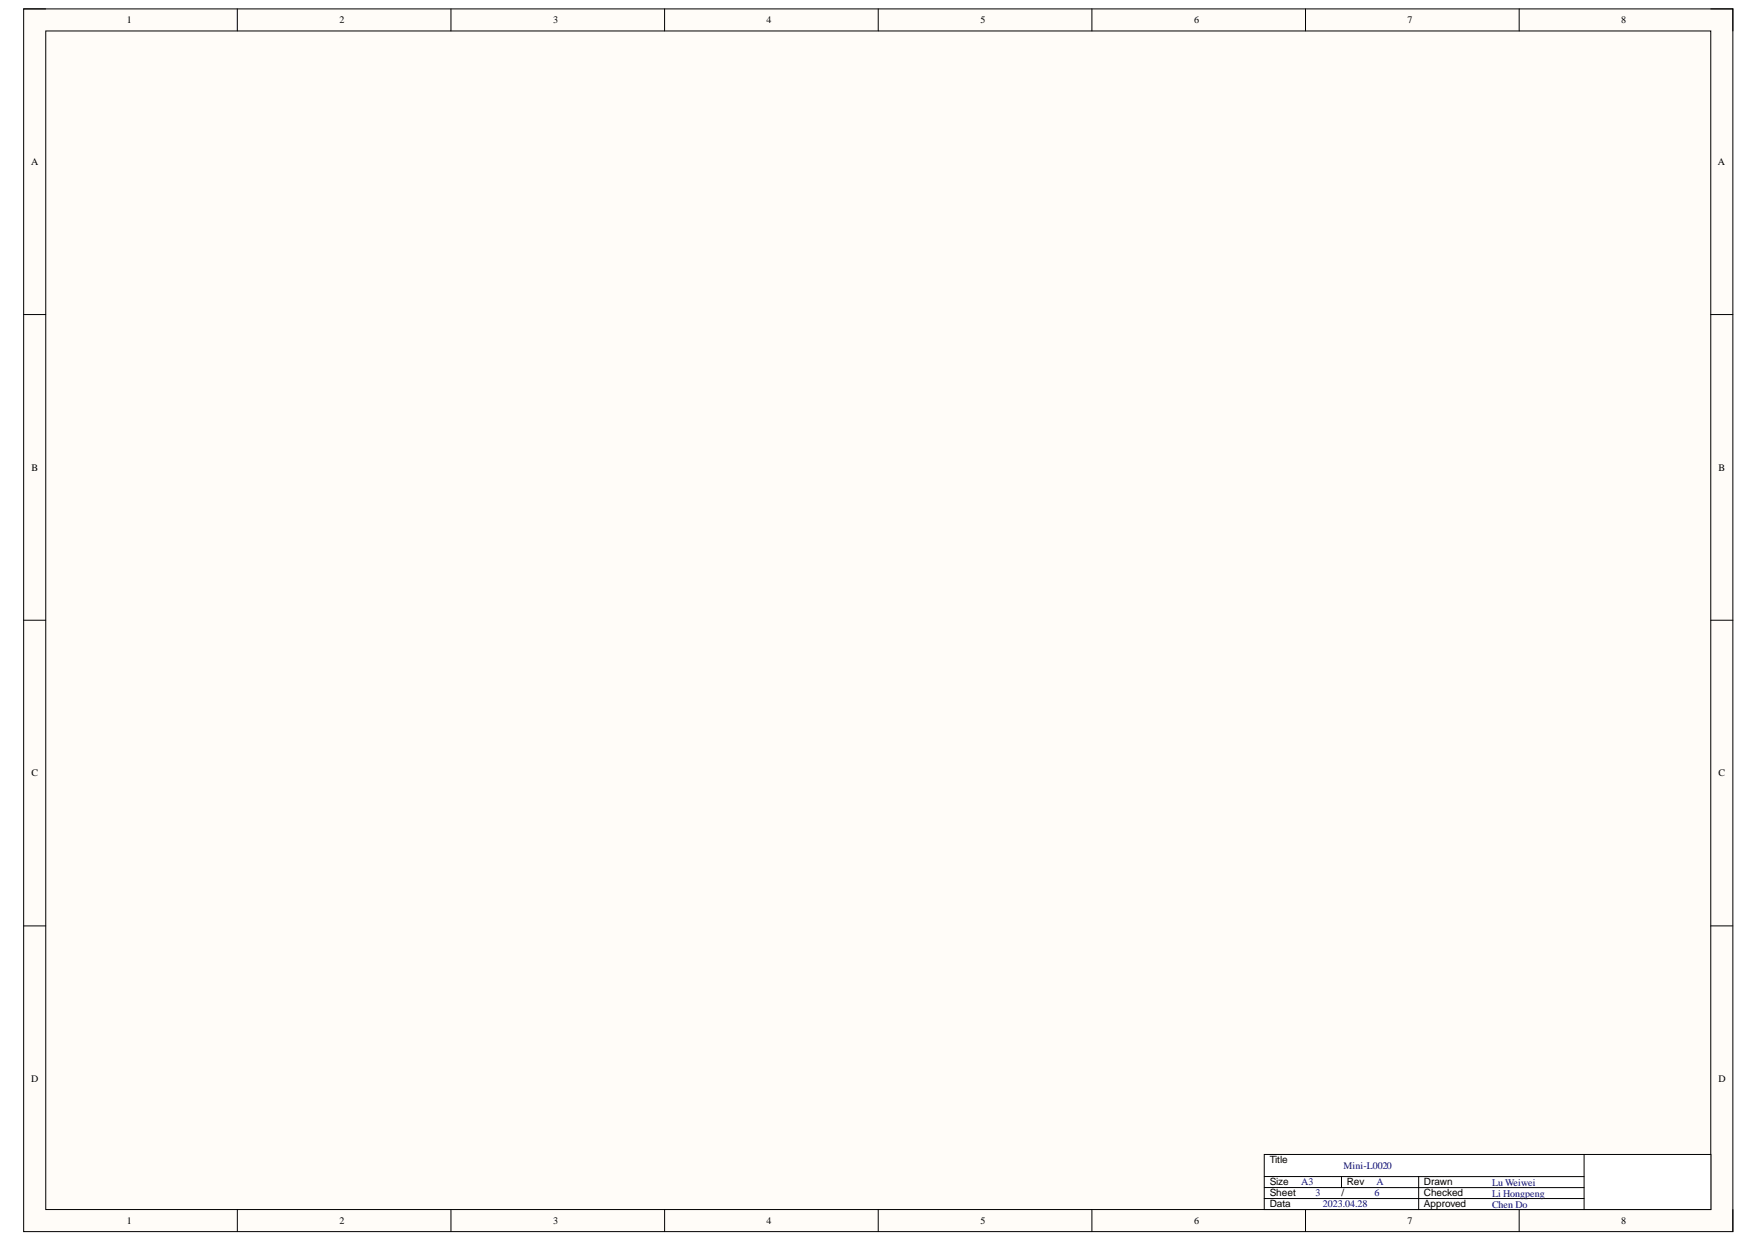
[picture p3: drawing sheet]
<svg xmlns="http://www.w3.org/2000/svg" width="297mm" height="210mm" viewBox="0 0 297 210" stroke-linecap="round" stroke-linejoin="round" font-family="sans-serif">
<defs><g id="words">
<g font-size="1.7">
<text x="21.4" y="3.9">1</text>
<text x="57.4" y="3.9">2</text>
<text x="93.5" y="3.9">3</text>
<text x="129.5" y="3.9">4</text>
<text x="165.6" y="3.9">5</text>
<text x="201.8" y="3.9">6</text>
<text x="237.8" y="3.9">7</text>
<text x="273.9" y="3.9">8</text>
<text x="5.2" y="27.9">A</text>
<text x="290.3" y="27.9">A</text>
<text x="5.3" y="79.5">B</text>
<text x="290.3" y="79.5">B</text>
<text x="5.3" y="131.2">C</text>
<text x="290.3" y="131.2">C</text>
<text x="5.2" y="182.8">D</text>
<text x="290.3" y="182.8">D</text>
<text x="214.5" y="196.6">Title</text>
<text x="214.5" y="202.2">Sheet</text>
<text x="214.5" y="200.3">Size</text>
<text x="226.6" y="202.2">/</text>
<text x="227.6" y="200.3">Rev</text>
<text x="240.6" y="200.3">Drawn</text>
<text x="240.6" y="202.2">Checked</text>
<text x="21.4" y="206.8">1</text>
<text x="57.4" y="206.8">2</text>
<text x="93.5" y="206.8">3</text>
<text x="129.5" y="206.8">4</text>
<text x="165.6" y="206.8">5</text>
<text x="201.8" y="206.8">6</text>
<text x="214.5" y="204.1">Data</text>
<text x="237.8" y="206.8">7</text>
<text x="240.6" y="204.1">Approved</text>
<text x="273.9" y="206.8">8</text>
</g>
<g font-size="1.7" fill="#000080">
<text x="227" y="197.6">Mini-L0020</text>
<text x="219.9" y="200.3">A3</text>
<text x="222.2" y="202.1">3</text>
<text x="232.2" y="202.1">6</text>
<text x="232.6" y="200.3">A</text>
<text x="252.1" y="200.5">Lu Weiwei</text>
<text x="252.1" y="202.4">Li Hongpeng</text>
<text x="223.5" y="204.1">2023.04.28</text>
<text x="252.1" y="204.2">Chen Do</text>
</g>
</g></defs>
<path d="M4 1.5h288.8v206.6h-288.8z" fill-rule="evenodd" fill="#fffcf8"/>
<path d="M4 1.5h288.8v206.6h-288.8z" fill="none" stroke="#000" stroke-width=".17"/>
<path d="M7.7 5.2h281.4v199.2h-281.4z" fill-rule="evenodd" fill="#fffcf8"/>
<g fill="none" stroke="#000" stroke-width=".17">
<path d="M4 1.5h3.7M7.7 5.2h281.4v199.2h-281.4zM40.1 1.5v3.7M76.2 1.5v3.7M112.3 1.5v3.7M148.4 1.5v3.7M184.5 1.5v3.7M220.6 1.5v3.7M256.7 1.5v3.7M289.1 1.5h3.7v3.7M4 53.2h3.7M289.1 53.2h3.7"/>
<path d="M4 104.8h3.7M289.1 104.8h3.7M4 156.5h3.7M289.1 156.5h3.7M40.1 204.4v3.7M76.2 204.4v3.7M112.3 204.4v3.7M148.4 204.4v3.7M184.5 204.4v3.7M220.6 204.4v3.7M256.7 204.4v3.7M292.8 204.4v3.7"/>
</g>
<path d="M213.6 195.1h75.5v9.3h-75.5z" fill-rule="evenodd" fill="#fff"/>
<path d="M213.6 195.1h75.5v9.3h-75.5zM213.6 198.8l26.1 .1M226.7 198.9v1.8M239.7 198.9v5.5M239.7 198.9h28M267.7 195.1v9.3M213.6 202.6h.1M213.6 202.6h54.1M213.6 200.7h54.1" fill="none" stroke="#000" stroke-width=".17"/>
<use href="#words"/>
</svg>
